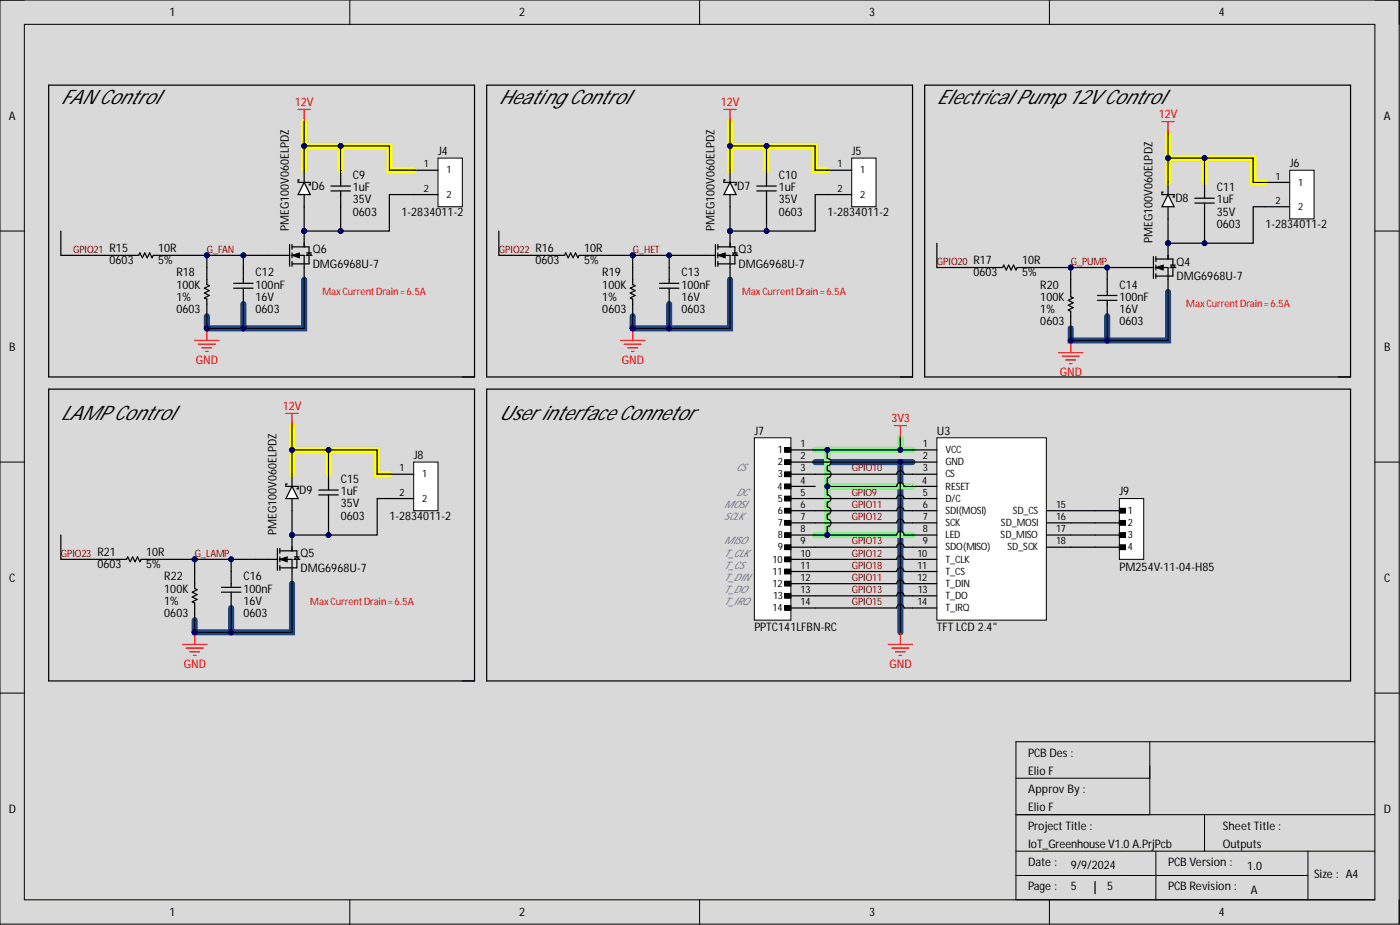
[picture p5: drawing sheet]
<svg xmlns="http://www.w3.org/2000/svg" width="292mm" height="193mm" viewBox="0 0 292 193" stroke-linecap="round" stroke-linejoin="round" font-family="sans-serif">
<defs><g id="words">
<g font-size="4.1">
<text x="12.7" y="21.7">FAN Control</text>
<text x="104.1" y="21.7">Heating Control</text>
<text x="195.5" y="21.7">Electrical Pump 12V Control</text>
<text x="12.7" y="87.7">LAMP Control</text>
<text x="104.1" y="87.7">User interface Connetor</text>
</g>
<g font-size="2.5">
<text x="35.4" y="3.4">1</text>
<text x="108.3" y="3.4">2</text>
<text x="181.3" y="3.4">3</text>
<text x="254.3" y="3.4">4</text>
<text x="1.9" y="24.9">A</text>
<text x="288.7" y="24.9">A</text>
<text x="91.4" y="32.3">J4</text>
<text x="177.7" y="32.3">J5</text>
<text x="269.1" y="34.8">J6</text>
<text x="65" y="39.7">D6</text>
<text x="73.6" y="39.9">1uF</text>
<text x="73.6" y="37.4">C9</text>
<text x="153.8" y="39.7">D7</text>
<text x="162.5" y="39.9">1uF</text>
<text x="162.5" y="37.4">C10</text>
<text x="253.9" y="39.9">C11</text>
<text x="73.6" y="42.5">35V</text>
<text x="73.6" y="45">0603</text>
<text x="83.8" y="45">1-2834011-2</text>
<text x="162.5" y="42.5">35V</text>
<text x="162.5" y="45">0603</text>
<text x="172.6" y="45">1-2834011-2</text>
<text x="245.2" y="42.2">D8</text>
<text x="253.9" y="45">35V</text>
<text x="253.9" y="42.5">1uF</text>
<text x="253.9" y="47.5">0603</text>
<text x="264" y="47.5">1-2834011-2</text>
<text x="22.8" y="52.6">R15</text>
<text x="33" y="52.6">10R</text>
<text x="65.2" y="52.9">Q6</text>
<text x="111.7" y="52.6">R16</text>
<text x="121.9" y="52.6">10R</text>
<text x="154.1" y="52.9">Q3</text>
<text x="22.8" y="55.1">0603</text>
<text x="33" y="55.1">5%</text>
<text x="36.8" y="57.7">R18</text>
<text x="53.3" y="57.7">C12</text>
<text x="65.2" y="55.9">DMG6968U-7</text>
<text x="111.7" y="55.1">0603</text>
<text x="121.9" y="55.1">5%</text>
<text x="125.7" y="57.7">R19</text>
<text x="142.2" y="57.7">C13</text>
<text x="154.1" y="55.9">DMG6968U-7</text>
<text x="203.1" y="57.7">0603</text>
<text x="203.1" y="55.1">R17</text>
<text x="213.2" y="55.1">10R</text>
<text x="213.2" y="57.7">5%</text>
<text x="245.5" y="55.4">Q4</text>
<text x="245.5" y="58.4">DMG6968U-7</text>
<text x="36.8" y="60.2">100K</text>
<text x="36.8" y="62.7">1%</text>
<text x="36.8" y="65.3">0603</text>
<text x="53.3" y="62.7">16V</text>
<text x="53.3" y="60.2">100nF</text>
<text x="53.3" y="65.3">0603</text>
<text x="125.7" y="60.2">100K</text>
<text x="125.7" y="62.7">1%</text>
<text x="125.7" y="65.3">0603</text>
<text x="142.2" y="62.7">16V</text>
<text x="142.2" y="60.2">100nF</text>
<text x="142.2" y="65.3">0603</text>
<text x="217" y="62.7">100K</text>
<text x="217" y="65.3">1%</text>
<text x="217" y="60.2">R20</text>
<text x="233.5" y="65.3">16V</text>
<text x="233.5" y="62.7">100nF</text>
<text x="233.5" y="60.2">C14</text>
<text x="217" y="67.8">0603</text>
<text x="233.5" y="67.8">0603</text>
<text x="1.9" y="73.1">B</text>
<text x="288.8" y="73.1">B</text>
<text x="86.3" y="95.7">J8</text>
<text x="157.4" y="90.6">J7</text>
<text x="195.5" y="90.6">U3</text>
<text x="71.1" y="100.8">C15</text>
<text x="62.4" y="103.1">D9</text>
<text x="71.1" y="105.9">35V</text>
<text x="71.1" y="103.3">1uF</text>
<text x="233.5" y="103.3">J9</text>
<text x="71.1" y="108.4">0603</text>
<text x="81.2" y="108.4">1-2834011-2</text>
<text x="20.3" y="118.5">0603</text>
<text x="20.3" y="116">R21</text>
<text x="30.5" y="116">10R</text>
<text x="30.5" y="118.5">5%</text>
<text x="62.7" y="116.3">Q5</text>
<text x="62.7" y="119.3">DMG6968U-7</text>
<text x="233.5" y="119.1">PM254V-11-04-H85</text>
<text x="1.9" y="121.3">C</text>
<text x="34.3" y="123.6">100K</text>
<text x="34.3" y="121.1">R22</text>
<text x="50.8" y="123.6">100nF</text>
<text x="50.8" y="121.1">C16</text>
<text x="288.8" y="121.3">C</text>
<text x="34.3" y="126.2">1%</text>
<text x="34.3" y="128.7">0603</text>
<text x="50.8" y="126.2">16V</text>
<text x="50.8" y="128.7">0603</text>
<text x="157.4" y="131.7">PPTC141LFBN-RC</text>
<text x="195.5" y="131.7">TFTLCD 2.4&quot;</text>
<text x="214.5" y="157.9">PCBDes:</text>
<text x="214.5" y="161.7">ElioF</text>
<text x="214.5" y="165.5">Approv By:</text>
<text x="1.9" y="169.5">D</text>
<text x="214.5" y="169.3">ElioF</text>
<text x="214.5" y="173.1">ProjectTitle :</text>
<text x="255.1" y="173.1">SheetTitle :</text>
<text x="288.7" y="169.5">D</text>
<text x="214.5" y="176.9">IoT_GreenhouseV1.0A.PrjPcb</text>
<text x="255.1" y="176.9">Outputs</text>
<text x="214.5" y="180.7">Date :</text>
<text x="214.5" y="185.8">Page :</text>
<text x="223.4" y="181.2">9/9/2024</text>
<text x="223.4" y="185.8">5</text>
<text x="231" y="185.8">5</text>
<text x="243.7" y="180.7">PCBVersion :</text>
<text x="243.7" y="185.8">PCBRevision :</text>
<text x="260.2" y="181.5">1.0</text>
<text x="274.2" y="183.2">Size : A4</text>
<text x="35.4" y="191.1">1</text>
<text x="108.3" y="191.1">2</text>
<text x="181.3" y="191.1">3</text>
<text x="254.3" y="191.1">4</text>
<text x="261" y="186.5">A</text>
</g>
<g font-size="2.5" fill="#f00">
<text x="61.5" y="22.2">12V</text>
<text x="150.4" y="22.2">12V</text>
<text x="241.8" y="24.7">12V</text>
<text x="40.9" y="75.9">GND</text>
<text x="129.7" y="75.9">GND</text>
<text x="221.1" y="78.5">GND</text>
<text x="59" y="85.6">12V</text>
<text x="186" y="88.1">3V3</text>
<text x="38.3" y="139.3">GND</text>
<text x="185.6" y="139.3">GND</text>
</g>
<g font-size="2.4">
<text x="60.2" y="48.2" transform="rotate(-90 60.2 48.2)">PMEG100V060ELPDZ</text>
<text x="149.1" y="48.2" transform="rotate(-90 149.1 48.2)">PMEG100V060ELPDZ</text>
<text x="240.5" y="50.7" transform="rotate(-90 240.5 50.7)">PMEG100V060ELPDZ</text>
<text x="57.7" y="111.6" transform="rotate(-90 57.7 111.6)">PMEG100V060ELPDZ</text>
</g>
<g font-size="2.1">
<text x="88.4" y="34.9">1</text>
<text x="174.7" y="34.9">1</text>
<text x="88.4" y="40">2</text>
<text x="93.2" y="36.2">1</text>
<text x="93.2" y="41.3">2</text>
<text x="174.7" y="40">2</text>
<text x="179.5" y="36.2">1</text>
<text x="179.5" y="41.3">2</text>
<text x="266.1" y="37.5">1</text>
<text x="270.9" y="38.7">1</text>
<text x="266.1" y="42.5">2</text>
<text x="270.9" y="43.8">2</text>
<text x="162.3" y="94.5">1</text>
<text x="167" y="93.3">1</text>
<text x="167" y="95.8">2</text>
<text x="192.5" y="93.3">1</text>
<text x="192.5" y="95.8">2</text>
<text x="197.2" y="94.5">VCC</text>
<text x="83.4" y="98.3">1</text>
<text x="88.1" y="99.6">1</text>
<text x="162.3" y="97.1">2</text>
<text x="162.3" y="99.6">3</text>
<text x="167" y="98.3">3</text>
<text x="167" y="100.9">4</text>
<text x="192.4" y="100.9">4</text>
<text x="192.5" y="98.3">3</text>
<text x="197.2" y="97.1">GND</text>
<text x="197.2" y="99.6">CS</text>
<text x="83.4" y="103.4">2</text>
<text x="88.1" y="104.7">2</text>
<text x="162.2" y="102.1">4</text>
<text x="162.3" y="104.7">5</text>
<text x="162.3" y="107.2">6</text>
<text x="167" y="103.4">5</text>
<text x="167" y="106">6</text>
<text x="192.5" y="103.4">5</text>
<text x="192.5" y="106">6</text>
<text x="197.2" y="102.1">RESET</text>
<text x="197.2" y="104.7">D/C</text>
<text x="197.2" y="107.2">SDI(MOSI)</text>
<text x="211.3" y="107.2">SD_CS</text>
<text x="220.3" y="106">15</text>
<text x="235.3" y="107.2">1</text>
<text x="162.3" y="109.8">7</text>
<text x="162.3" y="112.3">8</text>
<text x="167" y="108.5">7</text>
<text x="167" y="111">8</text>
<text x="167" y="113.6">9</text>
<text x="192.5" y="108.5">7</text>
<text x="192.5" y="111">8</text>
<text x="192.5" y="113.6">9</text>
<text x="197.2" y="109.8">SCK</text>
<text x="197.2" y="112.3">LED</text>
<text x="208.8" y="112.3">SD_MISO</text>
<text x="208.8" y="109.8">SD_MOSI</text>
<text x="220.3" y="113.6">18</text>
<text x="220.3" y="111">17</text>
<text x="220.3" y="108.5">16</text>
<text x="235.3" y="109.8">2</text>
<text x="235.3" y="112.3">3</text>
<text x="161.2" y="117.4">10</text>
<text x="161.2" y="119.9">11</text>
<text x="162.3" y="114.8">9</text>
<text x="167" y="116.1">10</text>
<text x="167" y="118.6">11</text>
<text x="191.4" y="116.1">10</text>
<text x="191.4" y="118.6">11</text>
<text x="197.2" y="114.8">SDO(MISO)</text>
<text x="197.2" y="117.4">T_CLK</text>
<text x="197.2" y="119.9">T_CS</text>
<text x="210.2" y="114.8">SD_SCK</text>
<text x="235.3" y="114.8">4</text>
<text x="161.2" y="122.4">12</text>
<text x="161.3" y="125">13</text>
<text x="167" y="121.2">12</text>
<text x="167" y="123.7">13</text>
<text x="191.4" y="121.2">12</text>
<text x="191.5" y="123.7">13</text>
<text x="197.2" y="122.4">T_DIN</text>
<text x="197.2" y="125">T_DO</text>
<text x="161.2" y="127.5">14</text>
<text x="167" y="126.2">14</text>
<text x="191.4" y="126.2">14</text>
<text x="197.2" y="127.5">T_IRQ</text>
</g>
<g font-size="2.1" fill="#800000">
<text x="15.2" y="52.7">GPIO21</text>
<text x="43.2" y="52.7">G_FAN</text>
<text x="104.1" y="52.7">GPIO22</text>
<text x="132" y="52.7">G_HET</text>
<text x="195.5" y="55.2">GPIO20</text>
<text x="223.4" y="55.2">G_PUMP</text>
<text x="177.7" y="98.3">GPIO10</text>
<text x="177.7" y="106">GPIO11</text>
<text x="177.7" y="103.4">GPIO9</text>
<text x="177.7" y="108.5">GPIO12</text>
<text x="177.7" y="113.6">GPIO13</text>
<text x="12.7" y="116.1">GPIO23</text>
<text x="40.6" y="116.1">G_LAMP</text>
<text x="177.7" y="118.6">GPIO18</text>
<text x="177.7" y="116.1">GPIO12</text>
<text x="177.7" y="121.2">GPIO11</text>
<text x="177.7" y="123.7">GPIO13</text>
<text x="177.7" y="126.2">GPIO15</text>
</g>
<g font-size="2.1" fill="#f00">
<text x="67.3" y="61.6">Max CurrentDrain=6.5A</text>
<text x="154.9" y="61.6">Max CurrentDrain=6.5A</text>
<text x="247.5" y="64.1">Max CurrentDrain=6.5A</text>
<text x="64.7" y="126.2">Max CurrentDrain=6.5A</text>
</g>
<g font-size="2.1" fill="#674ea7">
<text x="153.6" y="98.3">CS</text>
<text x="151" y="106">MOSI</text>
<text x="153.6" y="103.4">DC</text>
<text x="151" y="113.6">MISO</text>
<text x="151" y="108.5">SCLK</text>
<text x="151" y="118.6">T_CS</text>
<text x="151" y="116.1">T_CLK</text>
<text x="151" y="121.2">T_DIN</text>
<text x="151" y="123.7">T_DO</text>
<text x="151" y="126.2">T_IRQ</text>
</g>
</g></defs>
<path d="M0 0h291.9v192.8h-291.9z" fill-rule="evenodd" fill="#d9d9d9"/>
<path d="M0 0h291.9v192.8h-291.9z" fill="none" stroke="#000" stroke-width=".21"/>
<path d="M5.1 5.1h281.8v182.6h-281.8z" fill-rule="evenodd" fill="#d9d9d9"/>
<g fill="none" stroke="#000" stroke-width=".21">
<path d="M0 0h5.1M5.1 5.1h281.8v182.6h-281.8zM73 0v5.1M146 0v5.1M219 0v5.1M286.9 0h5v5.1M0 48.2h5.1M286.9 48.2h5M0 96.4h5.1M286.9 96.4h5M0 144.6h5.1M239.9 154.7v15.3"/>
<path d="M286.9 144.6h5M286.9 154.7h-74.9v33h74.9M212 162.3h27.9M212 170h74.9M212 177.6h74.9M241.2 177.6v10.1M251.3 170v7.6M272.9 177.6v10.1M73 187.7v5.1M146 187.7v5.1M212 182.6h60.9M219 187.7v5.1"/>
<path d="M291.9 187.7v5.1"/>
</g>
<path d="M63.5 58.3v10.2h-20.3v-2.5M152.3 58.3v10.2h-20.3v-2.5M50.8 63.4v5.1M139.6 63.4v5.1M231 66v5M243.7 60.9v10.1h-20.3v-2.5M170.1 96.4h17.8M190.4 96.4h-2.5v35.5M48.2 126.8v5.1M60.9 121.8v10.1h-20.3v-2.5" fill="none" stroke="#1c4587" stroke-width="1.3"/>
<path d="M63.5 25.4v10.1M63.5 30.4h17.7v5.1h5.1M71.1 30.4v5.1M152.3 30.4h17.8v5.1h2.5M152.3 25.4v10.1M159.9 30.4v5.1M243.7 27.9v10.2M243.7 33h17.8v5.1h2.5M251.3 33v5.1M60.9 88.8v10.1M60.9 93.9h17.8v5h2.5M68.5 93.9v5" fill="none" stroke="#ff0" stroke-width="1.3"/>
<path d="M170.1 93.9h20.3M172.6 93.9v17.7M187.9 91.3v2.6M170.1 111.6h20.3M172.6 101.5h17.8" fill="none" stroke="#6eff6e" stroke-width="1.3"/>
<path d="M228.5 183.9v2.5" fill="none" stroke="#000" stroke-width=".25"/>
<circle cx="63.5" cy="48.2" r=".51" fill="#000080"/>
<circle cx="63.5" cy="48.2" r=".51" fill="none" stroke="#000080" stroke-width=".21"/>
<path d="M63.5 48.2v2.5" fill="none" stroke="#000" stroke-width=".25"/>
<circle cx="63.5" cy="48.2" r=".51" fill="#000080"/>
<circle cx="63.5" cy="48.2" r=".51" fill="none" stroke="#000080" stroke-width=".21"/>
<path d="M55.8 53.3h4.6M60.4 51v4.6M60.9 53.3h2.6v5M60.9 51.5h3.6v3.5h-3.6M60.9 51v1M60.9 52.8v1M60.9 54.5v1.1M63.5 50.7v.8" fill="none" stroke="#000" stroke-width=".25"/>
<path d="M60.9 53.3l1.5-.5v1z" fill="#000"/>
<path d="M60.9 53.3l1.5-.5v1z" fill="none" stroke="#000" stroke-width=".21"/>
<path d="M64 53.3l.5-.5 .5 .5z" fill="#c0c0c0"/>
<path d="M25.4 53.3h3.5l.3-.5 .5 1 .5-1 .5 1 .5-1 .5 1 .3-.5h3.5M43.2 55.8v3.6l.5 .2-1.1 .5 1.1 .5-1.1 .5 1.1 .5-1.1 .6 .6 .2v3.6M48.7 59.1h4.1M50.8 55.8v3.3M64 53.3l.5-.5 .5 .5zM64 52.8h1M48.7 60.1h4.1M50.8 60.1v3.3" fill="none" stroke="#000" stroke-width=".25"/>
<path d="M40.6 71h5.1M41.4 71.8h3.5M42.1 72.6h2.1M42.9 73.3h.5M43.2 68.5v2.5" fill="none" stroke="#f00" stroke-width=".25"/>
<circle cx="43.2" cy="68.5" r=".51" fill="#000080"/>
<circle cx="43.2" cy="68.5" r=".51" fill="none" stroke="#000080" stroke-width=".21"/>
<path d="M62.2 22.8h2.5M63.5 22.8v2.6" fill="none" stroke="#f00" stroke-width=".25"/>
<path d="M63.5 35.5v2.6M63.5 40.6v2.5" fill="none" stroke="#000" stroke-width=".25"/>
<path d="M63.5 38.1l1.2 2.5h-2.5z" fill="#fff"/>
<path d="M62.4 37.5h-.2v.6h2.5v.5h-.2M63.5 38.1l1.2 2.5h-2.5z" fill="none" stroke="#000" stroke-width=".25"/>
<circle cx="152.3" cy="48.2" r=".51" fill="#000080"/>
<circle cx="152.3" cy="48.2" r=".51" fill="none" stroke="#000080" stroke-width=".21"/>
<path d="M152.3 48.2v2.5" fill="none" stroke="#000" stroke-width=".25"/>
<circle cx="152.3" cy="48.2" r=".51" fill="#000080"/>
<circle cx="152.3" cy="48.2" r=".51" fill="none" stroke="#000080" stroke-width=".21"/>
<path d="M144.7 53.3h4.6M149.3 51v4.6M149.8 53.3h2.5v5M149.8 51.5h3.5v3.5h-3.5M149.8 51v1M149.8 52.8v1M149.8 54.5v1.1M152.3 50.7v.8" fill="none" stroke="#000" stroke-width=".25"/>
<path d="M149.8 53.3l1.5-.5v1z" fill="#000"/>
<path d="M149.8 53.3l1.5-.5v1z" fill="none" stroke="#000" stroke-width=".21"/>
<path d="M152.8 53.3l.5-.5 .5 .5z" fill="#c0c0c0"/>
<path d="M114.2 53.3h3.6l.2-.5 .6 1 .5-1 .5 1 .5-1 .5 1 .2-.5h3.6M132 55.8v3.6l.5 .2-1 .5 1 .5-1 .5 1 .5-1 .6 .5 .2v3.6M137.6 59.1h4.1M139.6 55.8v3.3M152.8 53.3l.5-.5 .5 .5zM152.8 52.8h1M137.6 60.1h4.1M139.6 60.1v3.3" fill="none" stroke="#000" stroke-width=".25"/>
<path d="M129.5 71h5M130.2 71.8h3.6M131 72.6h2M131.8 73.3h.5M132 68.5v2.5" fill="none" stroke="#f00" stroke-width=".25"/>
<circle cx="132" cy="68.5" r=".51" fill="#000080"/>
<circle cx="132" cy="68.5" r=".51" fill="none" stroke="#000080" stroke-width=".21"/>
<path d="M152.3 35.5v2.6M152.3 40.6v2.5" fill="none" stroke="#000" stroke-width=".25"/>
<path d="M152.3 38.1l1.3 2.5h-2.6z" fill="#fff"/>
<path d="M151.3 37.5h-.3v.6h2.6v.5h-.3M152.3 38.1l1.3 2.5h-2.6z" fill="none" stroke="#000" stroke-width=".25"/>
<circle cx="243.7" cy="50.7" r=".51" fill="#000080"/>
<circle cx="243.7" cy="50.7" r=".51" fill="none" stroke="#000080" stroke-width=".21"/>
<path d="M243.7 50.7v2.6" fill="none" stroke="#000" stroke-width=".25"/>
<circle cx="243.7" cy="50.7" r=".51" fill="#000080"/>
<circle cx="243.7" cy="50.7" r=".51" fill="none" stroke="#000080" stroke-width=".21"/>
<path d="M236.1 55.8h4.6M240.7 53.5v4.6M241.2 55.8h2.5v5.1M241.2 54h3.5v3.6h-3.5M241.2 53.5v1M241.2 55.3v1M241.2 57.1v1M243.7 53.3v.7" fill="none" stroke="#000" stroke-width=".25"/>
<path d="M241.2 55.8l1.5-.5v1z" fill="#000"/>
<path d="M241.2 55.8l1.5-.5v1z" fill="none" stroke="#000" stroke-width=".21"/>
<path d="M244.2 55.8l.5-.5 .5 .5z" fill="#c0c0c0"/>
<path d="M205.6 55.8h3.6l.2-.5 .5 1 .5-1 .6 1 .5-1 .5 1 .2-.5h3.6M223.4 58.3v3.6l.5 .3-1 .5 1 .5-1 .5 1 .5-1 .5 .5 .2v3.6M231 58.3v3.3M244.2 55.8l.5-.5 .5 .5zM244.2 55.3h1M229 61.6h4M229 62.7h4M231 62.7v3.3" fill="none" stroke="#000" stroke-width=".25"/>
<path d="M220.9 73.6h5M221.6 74.3h3.6M222.4 75.1h2M223.1 75.9h.5M223.4 71v2.6" fill="none" stroke="#f00" stroke-width=".25"/>
<circle cx="223.4" cy="71" r=".51" fill="#000080"/>
<circle cx="223.4" cy="71" r=".51" fill="none" stroke="#000080" stroke-width=".21"/>
<path d="M243.7 38.1v2.5M243.7 43.1v2.6" fill="none" stroke="#000" stroke-width=".25"/>
<path d="M243.7 40.6l1.3 2.5h-2.6z" fill="#fff"/>
<path d="M242.7 40.1h-.3v.5h2.6v.5h-.3M243.7 40.6l1.3 2.5h-2.6z" fill="none" stroke="#000" stroke-width=".25"/>
<circle cx="60.9" cy="111.6" r=".51" fill="#000080"/>
<circle cx="60.9" cy="111.6" r=".51" fill="none" stroke="#000080" stroke-width=".21"/>
<path d="M60.9 111.6v2.6" fill="none" stroke="#000" stroke-width=".25"/>
<circle cx="60.9" cy="111.6" r=".51" fill="#000080"/>
<circle cx="60.9" cy="111.6" r=".51" fill="none" stroke="#000080" stroke-width=".21"/>
<path d="M53.3 116.7h4.6M57.9 114.4v4.6M58.4 116.7h2.5v5.1M58.4 114.9h3.5v3.6h-3.5M58.4 114.4v1M58.4 116.2v1M58.4 118v1M60.9 114.2v.7" fill="none" stroke="#000" stroke-width=".25"/>
<path d="M58.4 116.7l1.5-.5v1z" fill="#000"/>
<path d="M58.4 116.7l1.5-.5v1z" fill="none" stroke="#000" stroke-width=".21"/>
<path d="M61.4 116.7l.5-.5 .5 .5z" fill="#c0c0c0"/>
<path d="M22.8 116.7h3.6l.3-.5 .5 1 .5-1 .5 1 .5-1 .5 1 .2-.5h3.6M40.6 119.2v3.6l.5 .2-1 .5 1 .5-1 .6 1 .5-1 .5 .5 .2v3.6M48.2 119.2v3.3M61.4 116.7l.5-.5 .5 .5zM61.4 116.2h1M46.2 122.5h4.1M46.2 123.5h4.1M48.2 123.5v3.3" fill="none" stroke="#000" stroke-width=".25"/>
<path d="M38.1 134.4h5.1M38.8 135.2h3.6M39.6 136h2M40.4 136.7h.5M40.6 131.9v2.5" fill="none" stroke="#f00" stroke-width=".25"/>
<circle cx="40.6" cy="131.9" r=".51" fill="#000080"/>
<circle cx="40.6" cy="131.9" r=".51" fill="none" stroke="#000080" stroke-width=".21"/>
<path d="M60.9 98.9v2.6M60.9 104v2.5" fill="none" stroke="#000" stroke-width=".25"/>
<path d="M60.9 101.5l1.3 2.5h-2.5z" fill="#fff"/>
<path d="M10.2 17.8h88.8v60.8h-88.8zM101.5 17.8h88.9v60.8h-88.9zM192.9 17.8h88.9v60.8h-88.9zM10.2 81.2h88.8v60.9h-88.8zM59.9 101h-.2v.5h2.5v.5h-.3M60.9 101.5l1.3 2.5h-2.5z" fill="none" stroke="#000" stroke-width=".25"/>
<path d="M86.3 96.4h5.1v10.1h-5.1z" fill-rule="evenodd" fill="#fff"/>
<path d="M86.3 96.4h5.1v10.1h-5.1z" fill="none" stroke="#000" stroke-width=".21"/>
<path d="M81.2 98.9h5.1M81.2 104h5.1" fill="none" stroke="#000" stroke-width=".25"/>
<path d="M91.4 33h5.1v10.1h-5.1z" fill-rule="evenodd" fill="#fff"/>
<path d="M91.4 33h5.1v10.1h-5.1z" fill="none" stroke="#000" stroke-width=".21"/>
<path d="M86.3 35.5h5.1M86.3 40.6h5.1" fill="none" stroke="#000" stroke-width=".25"/>
<path d="M177.7 33h5.1v10.1h-5.1z" fill-rule="evenodd" fill="#fff"/>
<path d="M177.7 33h5.1v10.1h-5.1z" fill="none" stroke="#000" stroke-width=".21"/>
<path d="M172.6 35.5h5.1M172.6 40.6h5.1" fill="none" stroke="#000" stroke-width=".25"/>
<path d="M269.1 35.5h5.1v10.2h-5.1z" fill-rule="evenodd" fill="#fff"/>
<path d="M269.1 35.5h5.1v10.2h-5.1z" fill="none" stroke="#000" stroke-width=".21"/>
<path d="M264 38.1h5.1M264 43.1h5.1" fill="none" stroke="#000" stroke-width=".25"/>
<g fill="none" stroke="#f00" stroke-width=".25">
<path d="M151 22.8h2.6M152.3 22.8v2.6M242.4 25.4h2.6M243.7 25.4v2.5M59.7 86.3h2.5M60.9 86.3v2.5M186.6 88.8h2.5M187.9 88.8v2.5M185.3 134.4h5.1M186.1 135.2h3.5M186.8 136h2.1M187.6 136.7h.5"/>
<path d="M187.9 131.9v2.5"/>
</g>
<path d="M233.5 104h5.1v12.7h-5.1z" fill-rule="evenodd" fill="#fff"/>
<path d="M233.5 104h5.1v12.7h-5.1zM233.5 106h1.3v1.1h-1.3zM233.5 108.6h1.3v1h-1.3zM233.5 111.1h1.3v1h-1.3zM233.5 113.6h1.3v1.1h-1.3z" fill="none" stroke="#000" stroke-width=".21"/>
<path d="M228.5 106.5h5M228.5 109.1h5M228.5 111.6h5M228.5 114.2h5" fill="none" stroke="#000" stroke-width=".25"/>
<g fill="#000">
<path d="M233.5 106h1.3v1.1h-1.3z" fill-rule="evenodd"/>
<path d="M233.5 108.6h1.3v1h-1.3z" fill-rule="evenodd"/>
<path d="M233.5 111.1h1.3v1h-1.3z" fill-rule="evenodd"/>
<path d="M233.5 113.6h1.3v1.1h-1.3z" fill-rule="evenodd"/>
</g>
<path d="M195.5 91.3h22.8v38.1h-22.8z" fill-rule="evenodd" fill="#fff"/>
<path d="M195.5 91.3h22.8v38.1h-22.8z" fill="none" stroke="#000" stroke-width=".21"/>
<g fill="none" stroke="#000" stroke-width=".25">
<path d="M190.4 93.9h5.1M190.4 96.4h5.1M190.4 98.9h5.1M190.4 101.5h5.1M190.4 104h5.1M190.4 106.5h5.1M190.4 109.1h5.1M190.4 111.6h5.1M190.4 114.2h5.1M190.4 116.7h5.1M190.4 119.2h5.1M218.3 106.5h5.1"/>
<path d="M218.3 109.1h5.1M218.3 111.6h5.1M218.3 114.2h5.1M190.4 121.8h5.1M190.4 124.3h5.1M190.4 126.8h5.1"/>
</g>
<path d="M157.4 91.3h7.6v38.1h-7.6z" fill-rule="evenodd" fill="#fff"/>
<g fill="none" stroke="#000" stroke-width=".21">
<path d="M157.4 91.3h7.6v38.1h-7.6zM163.7 93.4h1.3v1h-1.3zM163.7 95.9h1.3v1h-1.3zM163.7 98.4h1.3v1h-1.3zM163.7 101h1.3v1h-1.3zM163.7 103.5h1.3v1h-1.3zM163.7 106h1.3v1.1h-1.3zM163.7 108.6h1.3v1h-1.3zM163.7 111.1h1.3v1h-1.3zM163.7 113.6h1.3v1.1h-1.3zM163.7 116.2h1.3v1h-1.3zM163.7 118.7h1.3v1h-1.3z"/>
<path d="M163.7 121.3h1.3v1h-1.3zM163.7 123.8h1.3v1h-1.3zM163.7 126.3h1.3v1h-1.3z"/>
</g>
<g fill="none" stroke="#000" stroke-width=".25">
<path d="M101.5 81.2h180.3v60.9h-180.3zM165 93.9h5.1M165 96.4h5.1M165 98.9h5.1M165 101.5h5.1M165 104h5.1M165 106.5h5.1M165 109.1h5.1M165 111.6h5.1M165 114.2h5.1M165 116.7h5.1M165 119.2h5.1"/>
<path d="M165 121.8h5.1M165 124.3h5.1M165 126.8h5.1"/>
</g>
<g fill="#000">
<path d="M163.7 93.4h1.3v1h-1.3z" fill-rule="evenodd"/>
<path d="M163.7 95.9h1.3v1h-1.3z" fill-rule="evenodd"/>
<path d="M163.7 98.4h1.3v1h-1.3z" fill-rule="evenodd"/>
<path d="M163.7 101h1.3v1h-1.3z" fill-rule="evenodd"/>
<path d="M163.7 103.5h1.3v1h-1.3z" fill-rule="evenodd"/>
<path d="M163.7 106h1.3v1.1h-1.3z" fill-rule="evenodd"/>
<path d="M163.7 108.6h1.3v1h-1.3z" fill-rule="evenodd"/>
<path d="M163.7 111.1h1.3v1h-1.3z" fill-rule="evenodd"/>
<path d="M163.7 113.6h1.3v1.1h-1.3z" fill-rule="evenodd"/>
<path d="M163.7 116.2h1.3v1h-1.3z" fill-rule="evenodd"/>
<path d="M163.7 118.7h1.3v1h-1.3z" fill-rule="evenodd"/>
<path d="M163.7 121.3h1.3v1h-1.3z" fill-rule="evenodd"/>
<path d="M163.7 123.8h1.3v1h-1.3z" fill-rule="evenodd"/>
<path d="M163.7 126.3h1.3v1h-1.3z" fill-rule="evenodd"/>
</g>
<circle cx="43.2" cy="53.3" r=".51" fill="#000080"/>
<circle cx="43.2" cy="53.3" r=".51" fill="none" stroke="#000080" stroke-width=".21"/>
<circle cx="132" cy="53.3" r=".51" fill="#000080"/>
<circle cx="132" cy="53.3" r=".51" fill="none" stroke="#000080" stroke-width=".21"/>
<circle cx="223.4" cy="55.8" r=".51" fill="#000080"/>
<circle cx="223.4" cy="55.8" r=".51" fill="none" stroke="#000080" stroke-width=".21"/>
<g fill="none" stroke="#000" stroke-width=".25">
<path d="M69 38.8h4.1M69 39.8h4.1M71.1 35.5v3.3M71.1 39.8v3.3M157.9 38.8h4.1M157.9 39.8h4.1M159.9 35.5v3.3M159.9 39.8v3.3M251.3 38.1v3.3M35.5 53.3h7.7v2.5M249.3 41.4h4.1M249.3 42.4h4.1"/>
<path d="M251.3 42.4v3.3M68.5 98.9v3.3M66.5 102.2h4.1M66.5 103.2h4.1M68.5 103.2v3.3"/>
</g>
<circle cx="43.2" cy="53.3" r=".51" fill="#000080"/>
<circle cx="43.2" cy="53.3" r=".51" fill="none" stroke="#000080" stroke-width=".21"/>
<path d="M50.8 53.3v2.5" fill="none" stroke="#000" stroke-width=".25"/>
<circle cx="50.8" cy="53.3" r=".51" fill="#000080"/>
<circle cx="50.8" cy="53.3" r=".51" fill="none" stroke="#000080" stroke-width=".21"/>
<path d="M43.2 66v2.5" fill="none" stroke="#000" stroke-width=".25"/>
<circle cx="43.2" cy="68.5" r=".51" fill="#000080"/>
<circle cx="43.2" cy="68.5" r=".51" fill="none" stroke="#000080" stroke-width=".21"/>
<path d="M50.8 63.4v5.1" fill="none" stroke="#000" stroke-width=".25"/>
<circle cx="50.8" cy="68.5" r=".51" fill="#000080"/>
<circle cx="50.8" cy="68.5" r=".51" fill="none" stroke="#000080" stroke-width=".21"/>
<path d="M124.4 53.3h7.6v2.5" fill="none" stroke="#000" stroke-width=".25"/>
<circle cx="132" cy="53.3" r=".51" fill="#000080"/>
<circle cx="132" cy="53.3" r=".51" fill="none" stroke="#000080" stroke-width=".21"/>
<path d="M139.6 53.3v2.5" fill="none" stroke="#000" stroke-width=".25"/>
<circle cx="139.6" cy="53.3" r=".51" fill="#000080"/>
<circle cx="139.6" cy="53.3" r=".51" fill="none" stroke="#000080" stroke-width=".21"/>
<path d="M132 66v2.5" fill="none" stroke="#000" stroke-width=".25"/>
<circle cx="132" cy="68.5" r=".51" fill="#000080"/>
<circle cx="132" cy="68.5" r=".51" fill="none" stroke="#000080" stroke-width=".21"/>
<path d="M139.6 63.4v5.1" fill="none" stroke="#000" stroke-width=".25"/>
<circle cx="139.6" cy="68.5" r=".51" fill="#000080"/>
<circle cx="139.6" cy="68.5" r=".51" fill="none" stroke="#000080" stroke-width=".21"/>
<path d="M215.8 55.8h7.6v2.5" fill="none" stroke="#000" stroke-width=".25"/>
<circle cx="223.4" cy="55.8" r=".51" fill="#000080"/>
<circle cx="223.4" cy="55.8" r=".51" fill="none" stroke="#000080" stroke-width=".21"/>
<path d="M231 55.8v2.5" fill="none" stroke="#000" stroke-width=".25"/>
<circle cx="231" cy="55.8" r=".51" fill="#000080"/>
<circle cx="231" cy="55.8" r=".51" fill="none" stroke="#000080" stroke-width=".21"/>
<path d="M231 66v5" fill="none" stroke="#000" stroke-width=".25"/>
<circle cx="231" cy="71" r=".51" fill="#000080"/>
<circle cx="231" cy="71" r=".51" fill="none" stroke="#000080" stroke-width=".21"/>
<path d="M33 116.7h7.6v2.5" fill="none" stroke="#000" stroke-width=".25"/>
<circle cx="40.6" cy="116.7" r=".51" fill="#000080"/>
<circle cx="40.6" cy="116.7" r=".51" fill="none" stroke="#000080" stroke-width=".21"/>
<path d="M48.2 116.7v2.5" fill="none" stroke="#000" stroke-width=".25"/>
<circle cx="48.2" cy="116.7" r=".51" fill="#000080"/>
<circle cx="48.2" cy="116.7" r=".51" fill="none" stroke="#000080" stroke-width=".21"/>
<path d="M40.6 129.4v2.5" fill="none" stroke="#000" stroke-width=".25"/>
<circle cx="40.6" cy="131.9" r=".51" fill="#000080"/>
<circle cx="40.6" cy="131.9" r=".51" fill="none" stroke="#000080" stroke-width=".21"/>
<path d="M48.2 126.8v5.1" fill="none" stroke="#000" stroke-width=".25"/>
<circle cx="48.2" cy="131.9" r=".51" fill="#000080"/>
<circle cx="48.2" cy="131.9" r=".51" fill="none" stroke="#000080" stroke-width=".21"/>
<path d="M243.7 60.9v10.1h-20.3v-2.5" fill="none" stroke="#000" stroke-width=".25"/>
<circle cx="231" cy="71" r=".51" fill="#000080"/>
<circle cx="231" cy="71" r=".51" fill="none" stroke="#000080" stroke-width=".21"/>
<circle cx="223.4" cy="71" r=".51" fill="#000080"/>
<circle cx="223.4" cy="71" r=".51" fill="none" stroke="#000080" stroke-width=".21"/>
<path d="M223.4 55.8h12.7" fill="none" stroke="#000" stroke-width=".25"/>
<circle cx="223.4" cy="55.8" r=".51" fill="#000080"/>
<circle cx="223.4" cy="55.8" r=".51" fill="none" stroke="#000080" stroke-width=".21"/>
<circle cx="231" cy="55.8" r=".51" fill="#000080"/>
<circle cx="231" cy="55.8" r=".51" fill="none" stroke="#000080" stroke-width=".21"/>
<path d="M243.7 27.9v10.2" fill="none" stroke="#000" stroke-width=".25"/>
<circle cx="243.7" cy="33" r=".51" fill="#000080"/>
<circle cx="243.7" cy="33" r=".51" fill="none" stroke="#000080" stroke-width=".21"/>
<path d="M63.5 58.3v10.2h-20.3" fill="none" stroke="#000" stroke-width=".25"/>
<circle cx="50.8" cy="68.5" r=".51" fill="#000080"/>
<circle cx="50.8" cy="68.5" r=".51" fill="none" stroke="#000080" stroke-width=".21"/>
<circle cx="43.2" cy="68.5" r=".51" fill="#000080"/>
<circle cx="43.2" cy="68.5" r=".51" fill="none" stroke="#000080" stroke-width=".21"/>
<path d="M43.2 53.3h12.6" fill="none" stroke="#000" stroke-width=".25"/>
<circle cx="43.2" cy="53.3" r=".51" fill="#000080"/>
<circle cx="43.2" cy="53.3" r=".51" fill="none" stroke="#000080" stroke-width=".21"/>
<circle cx="50.8" cy="53.3" r=".51" fill="#000080"/>
<circle cx="50.8" cy="53.3" r=".51" fill="none" stroke="#000080" stroke-width=".21"/>
<path d="M63.5 25.4v10.1" fill="none" stroke="#000" stroke-width=".25"/>
<circle cx="63.5" cy="30.4" r=".51" fill="#000080"/>
<circle cx="63.5" cy="30.4" r=".51" fill="none" stroke="#000080" stroke-width=".21"/>
<path d="M63.5 30.4h17.7v5.1h5.1" fill="none" stroke="#000" stroke-width=".25"/>
<circle cx="63.5" cy="30.4" r=".51" fill="#000080"/>
<circle cx="63.5" cy="30.4" r=".51" fill="none" stroke="#000080" stroke-width=".21"/>
<circle cx="71.1" cy="30.4" r=".51" fill="#000080"/>
<circle cx="71.1" cy="30.4" r=".51" fill="none" stroke="#000080" stroke-width=".21"/>
<path d="M71.1 43.1v5.1" fill="none" stroke="#000" stroke-width=".25"/>
<circle cx="71.1" cy="48.2" r=".51" fill="#000080"/>
<circle cx="71.1" cy="48.2" r=".51" fill="none" stroke="#000080" stroke-width=".21"/>
<path d="M71.1 30.4v5.1" fill="none" stroke="#000" stroke-width=".25"/>
<circle cx="71.1" cy="30.4" r=".51" fill="#000080"/>
<circle cx="71.1" cy="30.4" r=".51" fill="none" stroke="#000080" stroke-width=".21"/>
<path d="M86.3 40.6h-5.1v7.6h-17.7v-5.1" fill="none" stroke="#000" stroke-width=".25"/>
<circle cx="71.1" cy="48.2" r=".51" fill="#000080"/>
<circle cx="71.1" cy="48.2" r=".51" fill="none" stroke="#000080" stroke-width=".21"/>
<circle cx="63.5" cy="48.2" r=".51" fill="#000080"/>
<circle cx="63.5" cy="48.2" r=".51" fill="none" stroke="#000080" stroke-width=".21"/>
<path d="M152.3 58.3v10.2h-20.3" fill="none" stroke="#000" stroke-width=".25"/>
<circle cx="139.6" cy="68.5" r=".51" fill="#000080"/>
<circle cx="139.6" cy="68.5" r=".51" fill="none" stroke="#000080" stroke-width=".21"/>
<circle cx="132" cy="68.5" r=".51" fill="#000080"/>
<circle cx="132" cy="68.5" r=".51" fill="none" stroke="#000080" stroke-width=".21"/>
<path d="M132 53.3h12.7" fill="none" stroke="#000" stroke-width=".25"/>
<circle cx="132" cy="53.3" r=".51" fill="#000080"/>
<circle cx="132" cy="53.3" r=".51" fill="none" stroke="#000080" stroke-width=".21"/>
<circle cx="139.6" cy="53.3" r=".51" fill="#000080"/>
<circle cx="139.6" cy="53.3" r=".51" fill="none" stroke="#000080" stroke-width=".21"/>
<path d="M159.9 43.1v5.1" fill="none" stroke="#000" stroke-width=".25"/>
<circle cx="159.9" cy="48.2" r=".51" fill="#000080"/>
<circle cx="159.9" cy="48.2" r=".51" fill="none" stroke="#000080" stroke-width=".21"/>
<path d="M159.9 30.4v5.1" fill="none" stroke="#000" stroke-width=".25"/>
<circle cx="159.9" cy="30.4" r=".51" fill="#000080"/>
<circle cx="159.9" cy="30.4" r=".51" fill="none" stroke="#000080" stroke-width=".21"/>
<path d="M152.3 30.4h17.8v5.1h2.5" fill="none" stroke="#000" stroke-width=".25"/>
<circle cx="152.3" cy="30.4" r=".51" fill="#000080"/>
<circle cx="152.3" cy="30.4" r=".51" fill="none" stroke="#000080" stroke-width=".21"/>
<circle cx="159.9" cy="30.4" r=".51" fill="#000080"/>
<circle cx="159.9" cy="30.4" r=".51" fill="none" stroke="#000080" stroke-width=".21"/>
<path d="M172.6 40.6h-2.5v7.6h-17.8v-5.1" fill="none" stroke="#000" stroke-width=".25"/>
<circle cx="152.3" cy="48.2" r=".51" fill="#000080"/>
<circle cx="152.3" cy="48.2" r=".51" fill="none" stroke="#000080" stroke-width=".21"/>
<circle cx="159.9" cy="48.2" r=".51" fill="#000080"/>
<circle cx="159.9" cy="48.2" r=".51" fill="none" stroke="#000080" stroke-width=".21"/>
<path d="M152.3 25.4v10.1" fill="none" stroke="#000" stroke-width=".25"/>
<circle cx="152.3" cy="30.4" r=".51" fill="#000080"/>
<circle cx="152.3" cy="30.4" r=".51" fill="none" stroke="#000080" stroke-width=".21"/>
<path d="M243.7 33h17.8v5.1h2.5" fill="none" stroke="#000" stroke-width=".25"/>
<circle cx="243.7" cy="33" r=".51" fill="#000080"/>
<circle cx="243.7" cy="33" r=".51" fill="none" stroke="#000080" stroke-width=".21"/>
<circle cx="251.3" cy="33" r=".51" fill="#000080"/>
<circle cx="251.3" cy="33" r=".51" fill="none" stroke="#000080" stroke-width=".21"/>
<path d="M251.3 45.7v5" fill="none" stroke="#000" stroke-width=".25"/>
<circle cx="251.3" cy="50.7" r=".51" fill="#000080"/>
<circle cx="251.3" cy="50.7" r=".51" fill="none" stroke="#000080" stroke-width=".21"/>
<path d="M251.3 33v5.1" fill="none" stroke="#000" stroke-width=".25"/>
<circle cx="251.3" cy="33" r=".51" fill="#000080"/>
<circle cx="251.3" cy="33" r=".51" fill="none" stroke="#000080" stroke-width=".21"/>
<path d="M264 43.1h-2.5v7.6h-17.8v-5" fill="none" stroke="#000" stroke-width=".25"/>
<circle cx="243.7" cy="50.7" r=".51" fill="#000080"/>
<circle cx="243.7" cy="50.7" r=".51" fill="none" stroke="#000080" stroke-width=".21"/>
<circle cx="251.3" cy="50.7" r=".51" fill="#000080"/>
<circle cx="251.3" cy="50.7" r=".51" fill="none" stroke="#000080" stroke-width=".21"/>
<path d="M60.9 121.8v10.1h-20.3" fill="none" stroke="#000" stroke-width=".25"/>
<circle cx="48.2" cy="131.9" r=".51" fill="#000080"/>
<circle cx="48.2" cy="131.9" r=".51" fill="none" stroke="#000080" stroke-width=".21"/>
<circle cx="40.6" cy="131.9" r=".51" fill="#000080"/>
<circle cx="40.6" cy="131.9" r=".51" fill="none" stroke="#000080" stroke-width=".21"/>
<path d="M40.6 116.7h12.7" fill="none" stroke="#000" stroke-width=".25"/>
<circle cx="40.6" cy="116.7" r=".51" fill="#000080"/>
<circle cx="40.6" cy="116.7" r=".51" fill="none" stroke="#000080" stroke-width=".21"/>
<circle cx="48.2" cy="116.7" r=".51" fill="#000080"/>
<circle cx="48.2" cy="116.7" r=".51" fill="none" stroke="#000080" stroke-width=".21"/>
<path d="M60.9 88.8v10.1" fill="none" stroke="#000" stroke-width=".25"/>
<circle cx="60.9" cy="93.9" r=".51" fill="#000080"/>
<circle cx="60.9" cy="93.9" r=".51" fill="none" stroke="#000080" stroke-width=".21"/>
<path d="M68.5 106.5v5.1" fill="none" stroke="#000" stroke-width=".25"/>
<circle cx="68.5" cy="111.6" r=".51" fill="#000080"/>
<circle cx="68.5" cy="111.6" r=".51" fill="none" stroke="#000080" stroke-width=".21"/>
<path d="M68.5 93.9v5" fill="none" stroke="#000" stroke-width=".25"/>
<circle cx="68.5" cy="93.9" r=".51" fill="#000080"/>
<circle cx="68.5" cy="93.9" r=".51" fill="none" stroke="#000080" stroke-width=".21"/>
<path d="M60.9 93.9h17.8v5h2.5" fill="none" stroke="#000" stroke-width=".25"/>
<circle cx="60.9" cy="93.9" r=".51" fill="#000080"/>
<circle cx="60.9" cy="93.9" r=".51" fill="none" stroke="#000080" stroke-width=".21"/>
<circle cx="68.5" cy="93.9" r=".51" fill="#000080"/>
<circle cx="68.5" cy="93.9" r=".51" fill="none" stroke="#000080" stroke-width=".21"/>
<path d="M81.2 104h-2.5v7.6h-17.8v-5.1" fill="none" stroke="#000" stroke-width=".25"/>
<circle cx="60.9" cy="111.6" r=".51" fill="#000080"/>
<circle cx="60.9" cy="111.6" r=".51" fill="none" stroke="#000080" stroke-width=".21"/>
<circle cx="68.5" cy="111.6" r=".51" fill="#000080"/>
<circle cx="68.5" cy="111.6" r=".51" fill="none" stroke="#000080" stroke-width=".21"/>
<path d="M190.4 96.4h-2.5v35.5M223.4 106.5h5.1M223.4 109.1h5.1M223.4 111.6h5.1M223.4 114.2h5.1" fill="none" stroke="#000" stroke-width=".25"/>
<circle cx="187.9" cy="96.4" r=".51" fill="#000080"/>
<circle cx="187.9" cy="96.4" r=".51" fill="none" stroke="#000080" stroke-width=".21"/>
<path d="M187.9 91.3v2.6" fill="none" stroke="#000" stroke-width=".25"/>
<circle cx="187.9" cy="93.9" r=".51" fill="#000080"/>
<circle cx="187.9" cy="93.9" r=".51" fill="none" stroke="#000080" stroke-width=".21"/>
<path d="M170.1 98.9h17a.76 .76 0 0 1 .8-.7 .76 .76 0 0 1 .7 .7h1.8M170.1 96.4h17.8" fill="none" stroke="#000" stroke-width=".25"/>
<circle cx="187.9" cy="96.4" r=".51" fill="#000080"/>
<circle cx="187.9" cy="96.4" r=".51" fill="none" stroke="#000080" stroke-width=".21"/>
<path d="M172.6 101.5h14.5a.76 .76 0 0 1 .8-.8 .76 .76 0 0 1 .7 .8h1.8" fill="none" stroke="#000" stroke-width=".25"/>
<circle cx="172.6" cy="101.5" r=".51" fill="#000080"/>
<circle cx="172.6" cy="101.5" r=".51" fill="none" stroke="#000080" stroke-width=".21"/>
<path d="M172.6 93.9v1.7a.76 .76 0 0 1 .8 .8 .76 .76 0 0 1-.8 .8v1a.76 .76 0 0 1 .8 .7 .76 .76 0 0 1-.8 .8v3.5a.76 .76 0 0 1 .8 .8 .76 .76 0 0 1-.8 .8v1a.76 .76 0 0 1 .8 .7 .76 .76 0 0 1-.8 .8v1a.76 .76 0 0 1 .8 .8 .76 .76 0 0 1-.8 .7v1.8M170.1 104h17a.76 .76 0 0 1 .8-.8 .76 .76 0 0 1 .7 .8h1.8M170.1 106.5h17a.76 .76 0 0 1 .8-.7 .76 .76 0 0 1 .7 .7h1.8M170.1 109.1h17a.76 .76 0 0 1 .8-.8 .76 .76 0 0 1 .7 .8h1.8M170.1 114.2h17a.76 .76 0 0 1 .8-.8 .76 .76 0 0 1 .7 .8h1.8M170.1 116.7h17a.76 .76 0 0 1 .8-.8 .76 .76 0 0 1 .7 .8h1.8M170.1 119.2h17a.76 .76 0 0 1 .8-.7 .76 .76 0 0 1 .7 .7h1.8M170.1 121.8h17a.76 .76 0 0 1 .8-.8 .76 .76 0 0 1 .7 .8h1.8M170.1 124.3h17a.76 .76 0 0 1 .8-.8 .76 .76 0 0 1 .7 .8h1.8M170.1 126.8h17a.76 .76 0 0 1 .8-.7 .76 .76 0 0 1 .7 .7h1.8" fill="none" stroke="#000" stroke-width=".25"/>
<circle cx="172.6" cy="111.6" r=".51" fill="#000080"/>
<circle cx="172.6" cy="111.6" r=".51" fill="none" stroke="#000080" stroke-width=".21"/>
<circle cx="172.6" cy="101.5" r=".51" fill="#000080"/>
<circle cx="172.6" cy="101.5" r=".51" fill="none" stroke="#000080" stroke-width=".21"/>
<circle cx="172.6" cy="93.9" r=".51" fill="#000080"/>
<circle cx="172.6" cy="93.9" r=".51" fill="none" stroke="#000080" stroke-width=".21"/>
<path d="M170.1 111.6h17a.76 .76 0 0 1 .8-.7 .76 .76 0 0 1 .7 .7h1.8" fill="none" stroke="#000" stroke-width=".25"/>
<circle cx="172.6" cy="111.6" r=".51" fill="#000080"/>
<circle cx="172.6" cy="111.6" r=".51" fill="none" stroke="#000080" stroke-width=".21"/>
<path d="M170.1 93.9h20.3" fill="none" stroke="#000" stroke-width=".25"/>
<circle cx="172.6" cy="93.9" r=".51" fill="#000080"/>
<circle cx="172.6" cy="93.9" r=".51" fill="none" stroke="#000080" stroke-width=".21"/>
<circle cx="187.9" cy="93.9" r=".51" fill="#000080"/>
<circle cx="187.9" cy="93.9" r=".51" fill="none" stroke="#000080" stroke-width=".21"/>
<path d="M12.7 48.2v5.1h12.7M104.1 48.2v5.1h10.1M195.5 50.7v5.1h10.1M12.7 111.6v5.1h10.1" fill="none" stroke="#000" stroke-width=".25"/>
<circle cx="40.6" cy="116.7" r=".51" fill="#000080"/>
<circle cx="40.6" cy="116.7" r=".51" fill="none" stroke="#000080" stroke-width=".21"/>
<use href="#words"/>
</svg>
